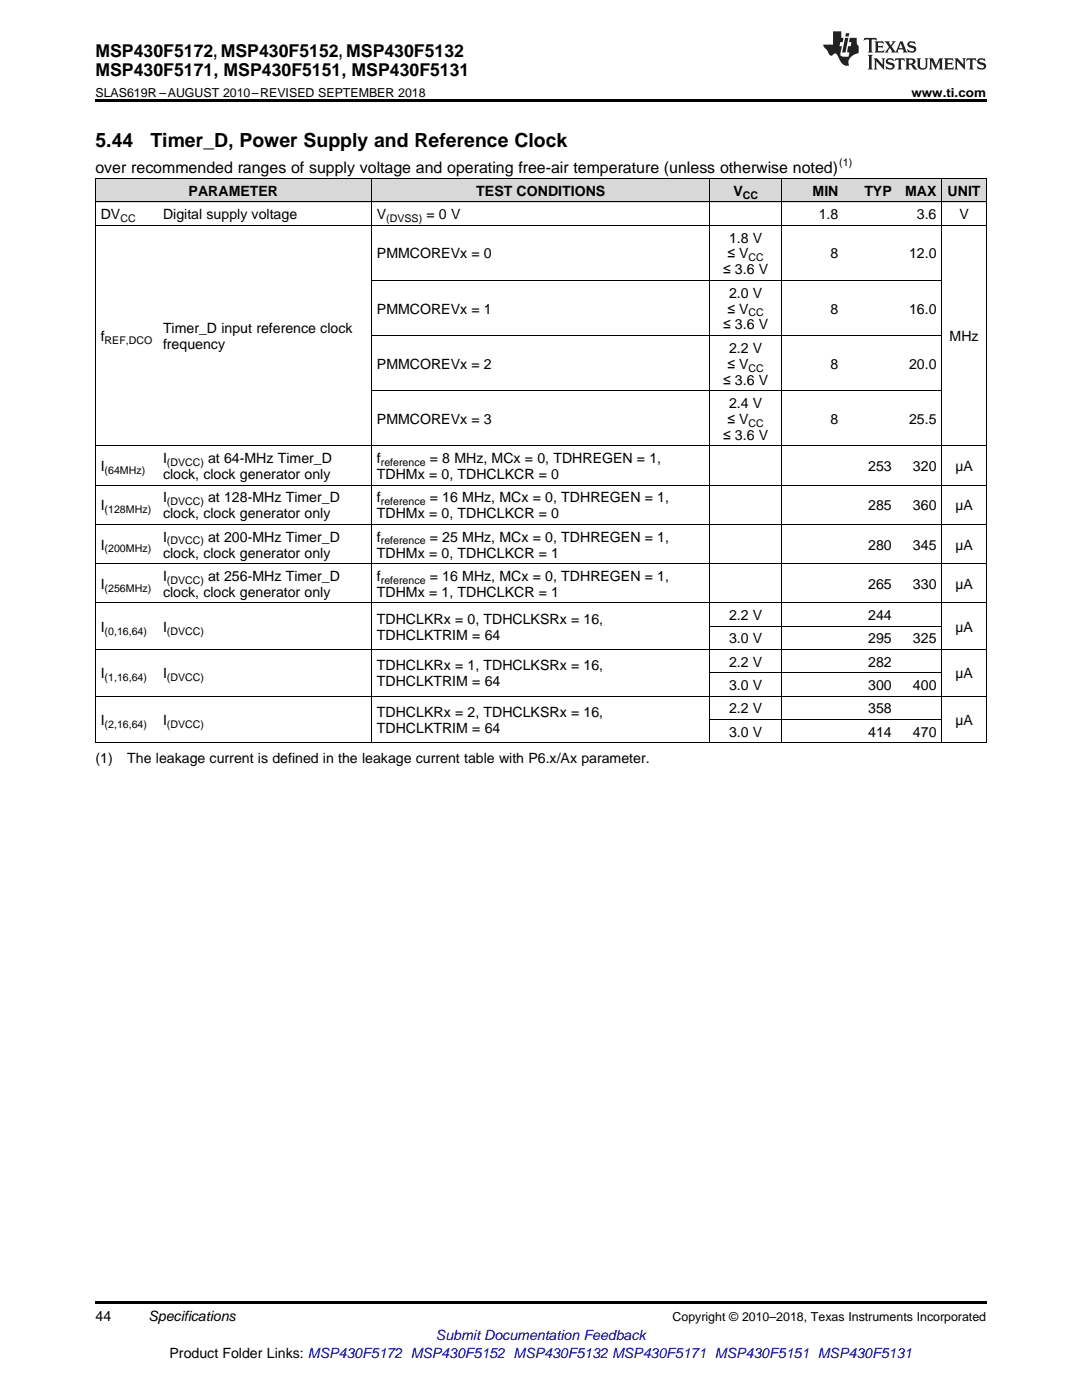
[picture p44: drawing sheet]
<svg xmlns="http://www.w3.org/2000/svg" width="216mm" height="279mm" viewBox="0 0 216 279" stroke-linecap="round" stroke-linejoin="round" font-family="sans-serif">
<defs><g id="words">
<g font-size="3.9">
<text x="19" y="29.3">5.44</text>
<text x="30" y="29.3">Timer_D, Power Supply and Reference Clock</text>
</g>
<g font-size="3.5">
<text x="19" y="11.3">MSP430F5172, MSP430F5152, MSP430F5132</text>
<text x="19" y="15.2">MSP430F5171, MSP430F5151, MSP430F5131</text>
</g>
<text font-size="3.2" x="19" y="34.4">over recommended ranges of supply voltage and operating free-air temperature (unless otherwise noted)</text>
<g font-size="2.8">
<text x="37.6" y="39.1">PARAMETER</text>
<text x="95" y="39.1">TEST CONDITIONS</text>
<text x="146.3" y="39.1">V</text>
<text x="162.1" y="39.1">MIN</text>
<text x="172.5" y="39.1">TYP</text>
<text x="180.6" y="39.1">MAX</text>
<text x="189.1" y="39.1">UNIT</text>
<text x="20.1" y="43.7">DV</text>
<text x="32.5" y="43.7">Digital supply voltage</text>
<text x="75.2" y="43.7">V</text>
<text x="85.1" y="43.7">= 0 V</text>
<text x="163.4" y="43.7">1.8</text>
<text x="183" y="43.7">3.6</text>
<text x="191.5" y="43.7">V</text>
<text x="75.2" y="51.6">PMMCOREVx = 0</text>
<text x="145.1" y="51.6">≤ V</text>
<text x="145.5" y="48.4">1.8 V</text>
<text x="165.7" y="51.6">8</text>
<text x="181.4" y="51.6">12.0</text>
<text x="144.3" y="54.8">≤ 3.6 V</text>
<text x="145.5" y="59.4">2.0 V</text>
<text x="75.2" y="62.6">PMMCOREVx = 1</text>
<text x="144.3" y="65.8">≤ 3.6 V</text>
<text x="145.1" y="62.6">≤ V</text>
<text x="165.7" y="62.6">8</text>
<text x="181.4" y="62.6">16.0</text>
<text x="20.1" y="68.1">f</text>
<text x="32.5" y="66.5">Timer_D input reference clock</text>
<text x="32.5" y="69.7">frequency</text>
<text x="145.5" y="70.4">2.2 V</text>
<text x="189.5" y="68.1">MHz</text>
<text x="75.2" y="73.6">PMMCOREVx = 2</text>
<text x="144.3" y="76.8">≤ 3.6 V</text>
<text x="145.1" y="73.6">≤ V</text>
<text x="165.7" y="73.6">8</text>
<text x="181.4" y="73.6">20.0</text>
<text x="145.5" y="81.4">2.4 V</text>
<text x="75.2" y="84.6">PMMCOREVx = 3</text>
<text x="144.3" y="87.8">≤ 3.6 V</text>
<text x="145.1" y="84.6">≤ V</text>
<text x="165.7" y="84.6">8</text>
<text x="181.4" y="84.6">25.5</text>
<text x="20.1" y="94">I</text>
<text x="32.5" y="92.4">I</text>
<text x="32.5" y="95.6">clock, clock generator only</text>
<text x="41.5" y="92.4">at 64-MHz Timer_D</text>
<text x="75.2" y="92.4">f</text>
<text x="75.2" y="95.6">TDHMx = 0, TDHCLKCR = 0</text>
<text x="85.8" y="92.4">= 8 MHz, MCx = 0, TDHREGEN = 1,</text>
<text x="173.2" y="94">253</text>
<text x="182.2" y="94">320</text>
<text x="190.6" y="94">µA</text>
<text x="20.1" y="101.8">I</text>
<text x="32.5" y="100.3">I</text>
<text x="41.5" y="100.3">at 128-MHz Timer_D</text>
<text x="75.2" y="100.3">f</text>
<text x="85.8" y="100.3">= 16 MHz, MCx = 0, TDHREGEN = 1,</text>
<text x="173.2" y="101.8">285</text>
<text x="182.2" y="101.8">360</text>
<text x="190.6" y="101.8">µA</text>
<text x="32.5" y="103.4">clock, clock generator only</text>
<text x="75.2" y="103.4">TDHMx = 0, TDHCLKCR = 0</text>
<text x="20.1" y="109.7">I</text>
<text x="32.5" y="108.1">I</text>
<text x="32.5" y="111.3">clock, clock generator only</text>
<text x="41.5" y="108.1">at 200-MHz Timer_D</text>
<text x="75.2" y="108.1">f</text>
<text x="75.2" y="111.3">TDHMx = 0, TDHCLKCR = 1</text>
<text x="85.8" y="108.1">= 25 MHz, MCx = 0, TDHREGEN = 1,</text>
<text x="173.2" y="109.7">280</text>
<text x="182.2" y="109.7">345</text>
<text x="190.6" y="109.7">µA</text>
<text x="20.1" y="117.5">I</text>
<text x="32.5" y="115.9">I</text>
<text x="32.5" y="119.1">clock, clock generator only</text>
<text x="41.5" y="115.9">at 256-MHz Timer_D</text>
<text x="75.2" y="115.9">f</text>
<text x="75.2" y="119.1">TDHMx = 1, TDHCLKCR = 1</text>
<text x="85.8" y="115.9">= 16 MHz, MCx = 0, TDHREGEN = 1,</text>
<text x="173.2" y="117.5">265</text>
<text x="182.2" y="117.5">330</text>
<text x="190.6" y="117.5">µA</text>
<text x="75.2" y="124.5">TDHCLKRx = 0, TDHCLKSRx = 16,</text>
<text x="145.5" y="123.8">2.2 V</text>
<text x="173.2" y="123.8">244</text>
<text x="20.1" y="126.1">I</text>
<text x="32.5" y="126.1">I</text>
<text x="75.2" y="127.7">TDHCLKTRIM = 64</text>
<text x="145.5" y="128.4">3.0 V</text>
<text x="173.2" y="128.4">295</text>
<text x="182.2" y="128.4">325</text>
<text x="190.6" y="126.1">µA</text>
<text x="20.1" y="135.4">I</text>
<text x="32.5" y="135.4">I</text>
<text x="75.2" y="133.8">TDHCLKRx = 1, TDHCLKSRx = 16,</text>
<text x="75.2" y="137">TDHCLKTRIM = 64</text>
<text x="145.5" y="133.1">2.2 V</text>
<text x="145.5" y="137.7">3.0 V</text>
<text x="173.2" y="133.1">282</text>
<text x="173.2" y="137.7">300</text>
<text x="182.2" y="137.7">400</text>
<text x="190.6" y="135.4">µA</text>
<text x="75.2" y="143.1">TDHCLKRx = 2, TDHCLKSRx = 16,</text>
<text x="145.5" y="142.4">2.2 V</text>
<text x="173.2" y="142.4">358</text>
<text x="20.1" y="144.7">I</text>
<text x="32.5" y="144.7">I</text>
<text x="75.2" y="146.3">TDHCLKTRIM = 64</text>
<text x="145.5" y="147">3.0 V</text>
<text x="173.2" y="147">414</text>
<text x="182.2" y="147">470</text>
<text x="190.6" y="144.7">µA</text>
<text x="19" y="152.2">(1)</text>
<text x="25.4" y="152.2">The leakage current is defined in the leakage current table with P6.x/Ax parameter.</text>
<text x="19" y="263.6">44</text>
<text x="29.6" y="263.6">Specifications</text>
<text x="33.8" y="270.9">Product Folder Links: MSP430F5172 MSP430F5152 MSP430F5132 MSP430F5171 MSP430F5151 MSP430F5131</text>
</g>
<text font-size="2.8" fill="#00f" x="87" y="267.4">Submit Documentation Feedback</text>
<g font-size="2.5">
<text x="19" y="19.3">SLAS619R –AUGUST 2010–REVISED SEPTEMBER 2018</text>
<text x="181.9" y="19.3">www.ti.com</text>
<text x="134.2" y="263.6">Copyright © 2010–2018, Texas Instruments Incorporated</text>
</g>
<g font-size="2.1">
<text x="167.5" y="33.2">(1)</text>
<text x="148.2" y="39.7">CC</text>
<text x="24" y="44.3">CC</text>
<text x="77.1" y="44.3">(DVSS)</text>
<text x="149.4" y="52.1">CC</text>
<text x="149.4" y="63.1">CC</text>
<text x="20.9" y="68.7">REF,DCO</text>
<text x="149.4" y="74.2">CC</text>
<text x="149.4" y="85.2">CC</text>
<text x="20.9" y="94.6">(64MHz)</text>
<text x="33.3" y="93">(DVCC)</text>
<text x="76" y="93">reference</text>
<text x="33.3" y="100.8">(DVCC)</text>
<text x="76" y="100.8">reference</text>
<text x="20.9" y="102.4">(128MHz)</text>
<text x="20.9" y="110.2">(200MHz)</text>
<text x="33.3" y="108.7">(DVCC)</text>
<text x="76" y="108.7">reference</text>
<text x="20.9" y="118.1">(256MHz)</text>
<text x="33.3" y="116.5">(DVCC)</text>
<text x="76" y="116.5">reference</text>
<text x="20.9" y="126.6">(0,16,64)</text>
<text x="33.3" y="126.6">(DVCC)</text>
<text x="20.9" y="136">(1,16,64)</text>
<text x="33.3" y="136">(DVCC)</text>
<text x="20.9" y="145.3">(2,16,64)</text>
<text x="33.3" y="145.3">(DVCC)</text>
</g>
</g></defs>
<g fill="#d8d8d8">
<path d="M19 35.7h12.5v4.7h-12.5z"/>
<path d="M31.5 35.7h42.7v4.7h-42.7z"/>
<path d="M74.2 35.7h67.5v4.7h-67.5z"/>
<path d="M141.7 35.7h14.2v4.7h-14.2z"/>
<path d="M155.9 35.7h12.5v4.7h-12.5z"/>
<path d="M168.4 35.7h10.7v4.7h-10.7z"/>
<path d="M179.1 35.7h8.9v4.7h-8.9z"/>
<path d="M188 35.7h8.8v4.7h-8.8z"/>
</g>
<path d="M19 19.9h177.8v.5h-177.8zM19 259.7h177.8v.5h-177.8z" fill="#000"/>
<g fill="none" stroke="#000" stroke-width=".2">
<path d="M19 35.6h177.8M19.1 35.7v112.6M74.1 35.7v112.6M141.7 35.7v112.6M155.9 35.7v112.6M187.9 35.7v112.6M196.8 35.7v112.6M19 45h177.8M19 40.3h177.8M74.2 56h113.8M74.2 78h113.8M74.2 67h113.8"/>
<path d="M19 96.8h177.8M19 89h177.8M19 112.5h177.8M19 104.7h177.8M19 138.9h177.8M19 129.6h177.8M19 120.3h177.8M141.7 134.3h46.3M141.7 125h46.3M19 148.3h177.8M141.7 143.6h46.3"/>
</g>
<g fill="#231f20">
<path d="M172.5 7.6l-.1 .5 .4-.2h.6v.1v2.1l-.2 .4h.9l-.2-.4v-2.1l.1-.1h.5l.5 .2-.2-.5zM174.5 8.3l.2 .3v1.5l-.2 .4h1.8l.2-.6a1.04 1.04 0 0 1-1.3 .2v-.7h.6l.3 .2v-.6l-.3 .2h-.6v-.6l.8-.1 .4 .3-.2-.5zM176.5 8.3l.9 1.1-.9 1.1h.8l-.2-.2 .4-.7 .5 .7-.2 .2h1.5l-.2-.2 .2-.4h.9l.1 .4-.2 .2h1l-.3-.3-.7-1.9h-.5l-.9 2-.8-1 .9-1h-.8l.1 .3-.4 .5-.3-.6 .1-.2zM179.7 8.6l.4 1h-.7zM181.3 8.4a.63 .63 0 0 0-.2 .7 .63 .63 0 0 0 .6 .4l.6 .2 .1 .2a.75 .75 0 0 1-.7 .4 .75 .75 0 0 1-.6-.5l.1 .7 .1-.1a1.11 1.11 0 0 0 1.5-.6 1.13 1.13 0 0 0-1.2-.8l-.1-.4a1.04 1.04 0 0 1 1.2 .2l-.2-.5-.2 .1-.4-.2zM173.2 10.9l.2 .4v2.2l-.2 .4h1l-.3-.4v-2.2l.3-.4zM174.3 11.6l.3 .4v1.5l-.3 .4h.8l-.2-.4v-1.3l1.5 1.7v-1.9l.2-.4h-.7l.2 .4v.9l-1.1-1.3zM177 11.8a.62 .62 0 0 0-.2 .7 .62 .62 0 0 0 .6 .4l.6 .1 .1 .3a.76 .76 0 0 1-.7 .3 .76 .76 0 0 1-.7-.4l.2 .7 .1-.1a1.11 1.11 0 0 0 1.5-.6 1.13 1.13 0 0 0-1.2-.8l-.1-.4a1.04 1.04 0 0 1 1.2 .2l-.2-.6-.2 .1-.5-.1zM178.7 11.6l-.2 .6a.61 .61 0 0 1 .8-.3v1.6l-.2 .4h.9l-.2-.4v-1.6a.63 .63 0 0 1 .7 .3l-.1-.6zM180.6 11.6l.3 .4v1.5l-.3 .4h1l-.2-.2-.1-.8 .6 .2a.76 .76 0 0 0 1.2 .7l-1-1a.58 .58 0 0 0 .6-.5 .58 .58 0 0 0-.5-.6zM181.4 11.9h.1a.45 .45 0 0 1 .5 .1 .45 .45 0 0 1 .1 .5l-.8 .2zM182.9 11.6l.2 .2a2.17 2.17 0 0 0 .3 1.9 .99 .99 0 0 0 1.6-.6v-1.1l.2-.4h-.7l.2 .2a1.92 1.92 0 0 1-.2 1.8 .6 .6 0 0 1-.9-.5v-1.1l.2-.4zM185.4 11.6l.2 .4v1.5l-.2 .4h.7l-.2-.4v-1.4l.8 1.8 .8-1.8v1.4l-.2 .4h.9l-.2-.4v-1.5l.2-.4h-.8l-.6 1.5-.6-1.5zM188.4 11.6l.2 .4v1.5l-.2 .4h1.8l.1-.6a1.04 1.04 0 0 1-1.2 .1v-.6h.5l.4 .2v-.6l-.4 .2h-.5v-.7h.8l.3 .3-.1-.6zM190.5 11.6l.2 .4v1.5l-.2 .4h.7l-.2-.4v-1.3l1.5 1.7v-1.9l.2-.4h-.7l.2 .4v.9l-1.1-1.3zM192.9 11.6l-.1 .6a.61 .61 0 0 1 .7-.3l.1 1.6-.3 .4h1l-.3-.4 .1-1.6a.63 .63 0 0 1 .7 .3l-.1-.6zM195.2 11.8a.62 .62 0 0 0-.2 .7 .62 .62 0 0 0 .6 .4l.6 .1 .1 .3a.76 .76 0 0 1-.7 .3 .76 .76 0 0 1-.6-.4l.1 .7 .1-.1a1.11 1.11 0 0 0 1.6-.6 1.13 1.13 0 0 0-1.3-.8l-.1-.4a1.04 1.04 0 0 1 1.2 .2l-.1-.6-.2 .1-.5-.1z"/>
<path d="M166.2 6.3v2.6h-1.9v.4l.8 .9a.91 .91 0 0 0 1 .8 .56 .56 0 0 1 .5-.3 .56 .56 0 0 1 .5 .3l.4 .8a1.53 1.53 0 0 0 1.9 1.2 1.54 1.54 0 0 1 1-2.1l.9-.3v-1.4a1.52 1.52 0 0 1-.4-1.6h-1.3l-.2 .8h.5l-.2 .8h-.5l-.1 1v.2l.4 .1-.2 .8a1.93 1.93 0 0 1-1.6-.3l.3-1.8h-.5l.2-.8h.4l.2-.8h-.4v-1.3zM168.6 7.6l-.6 2.9h.7l.6-2.9zM168.8 6.6l-.1 .7h.6l.2-.7z"/>
</g>
<use href="#words"/>
</svg>
